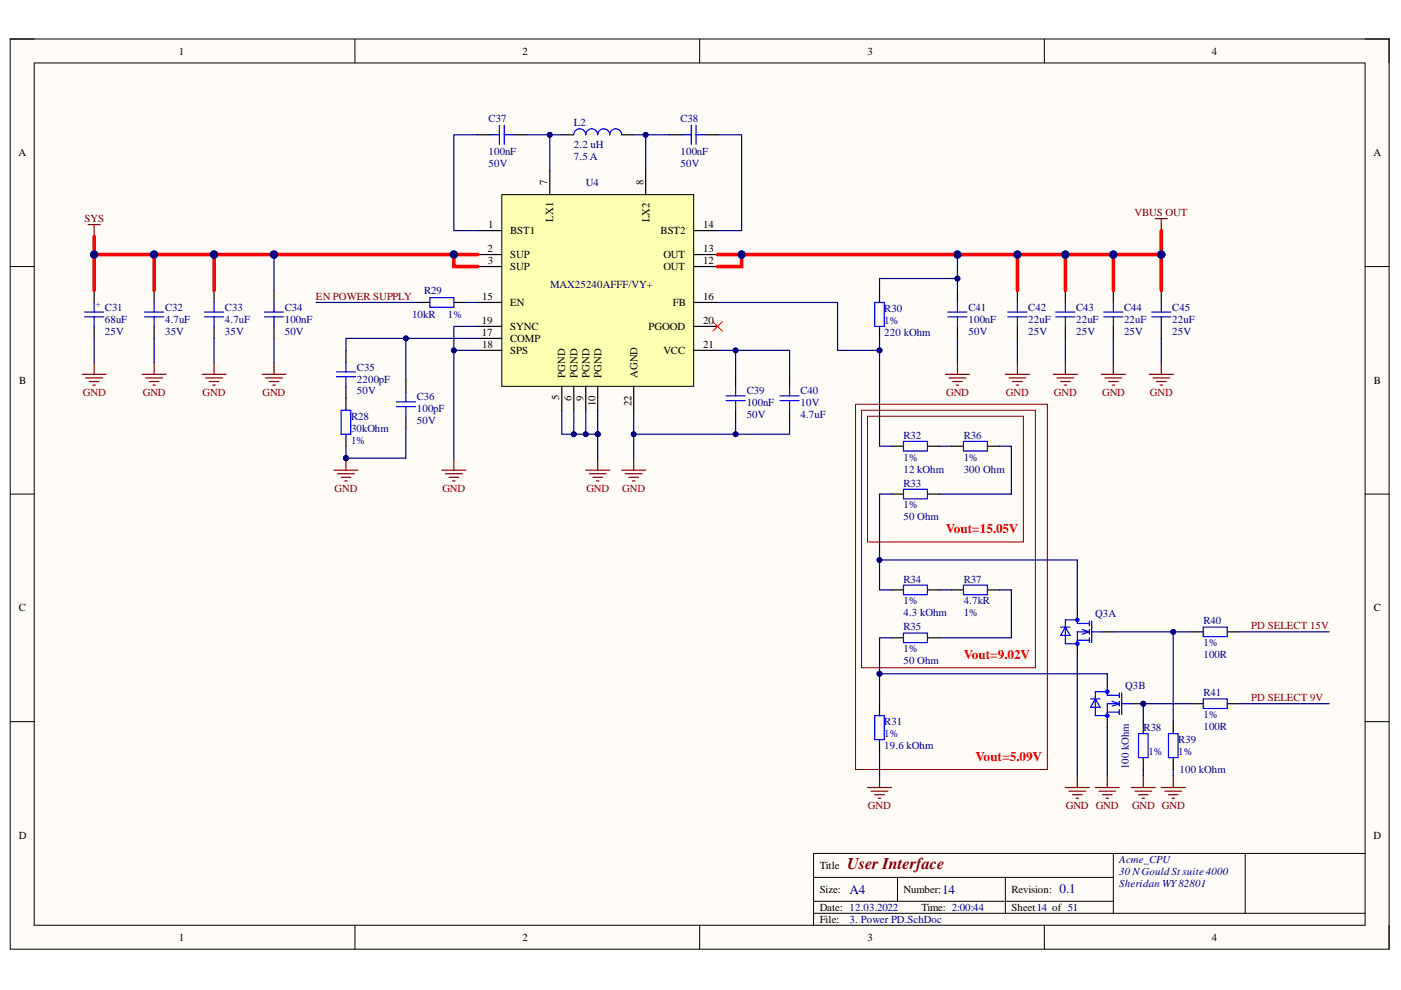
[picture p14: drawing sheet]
<svg xmlns="http://www.w3.org/2000/svg" width="297mm" height="210mm" viewBox="0 0 297 210" stroke-linecap="round" stroke-linejoin="round" font-family="sans-serif">
<defs><g id="words">
<text font-size="3.5" fill="#800000" x="179.6" y="184.3">User Interface</text>
<g font-size="2.8" fill="#f00">
<text x="200.5" y="113">Vout=15.05V</text>
<text x="204.3" y="139.6">Vout=9.02V</text>
<text x="206.9" y="161.3">Vout=5.09V</text>
</g>
<g font-size="2.8" fill="#000080">
<text x="180.1" y="189.5">A4</text>
<text x="199.8" y="189.5">14</text>
<text x="224.6" y="189.2">0.1</text>
</g>
<g font-size="2.3">
<text x="37.9" y="11.6">1</text>
<text x="110.8" y="11.6">2</text>
<text x="183.9" y="11.6">3</text>
<text x="256.9" y="11.6">4</text>
<text x="3.9" y="33.1">A</text>
<text x="291.2" y="33.1">A</text>
<text x="116" y="39.2" transform="rotate(-90 116 39.2)">7</text>
<text x="136.4" y="39.2" transform="rotate(-90 136.4 39.2)">8</text>
<text x="117.3" y="47" transform="rotate(-90 117.3 47)">LX1</text>
<text x="137.7" y="47.1" transform="rotate(-90 137.7 47.1)">LX2</text>
<text x="103.3" y="53.5">2</text>
<text x="103.5" y="48.3">1</text>
<text x="108.2" y="49.7">BST1</text>
<text x="140" y="49.7">BST2</text>
<text x="149.1" y="48.3">14</text>
<text x="149.1" y="53.5">13</text>
<text x="103.4" y="56">3</text>
<text x="108.2" y="54.7">SUP</text>
<text x="108.2" y="57.3">SUP</text>
<text x="140.6" y="57.3">OUT</text>
<text x="140.6" y="54.7">OUT</text>
<text x="149.1" y="56">12</text>
<text x="102.2" y="63.6">15</text>
<text x="108.2" y="64.9">EN</text>
<text x="142.7" y="64.9">FB</text>
<text x="149.1" y="63.6">16</text>
<text x="102.2" y="71.2">17</text>
<text x="102.2" y="68.7">19</text>
<text x="108.2" y="70">SYNC</text>
<text x="137.5" y="70">PGOOD</text>
<text x="149.1" y="68.7">20</text>
<text x="102.2" y="73.8">18</text>
<text x="108.2" y="72.5">COMP</text>
<text x="108.2" y="75">SPS</text>
<text x="140.6" y="75">VCC</text>
<text x="149.1" y="73.8">21</text>
<text x="4.1" y="81.4">B</text>
<text x="119.8" y="80.1" transform="rotate(-90 119.8 80.1)">PGND</text>
<text x="122.5" y="80.1" transform="rotate(-90 122.5 80.1)">PGND</text>
<text x="125" y="80.1" transform="rotate(-90 125 80.1)">PGND</text>
<text x="127.5" y="80.1" transform="rotate(-90 127.5 80.1)">PGND</text>
<text x="135.1" y="80.1" transform="rotate(-90 135.1 80.1)">AGND</text>
<text x="291.3" y="81.4">B</text>
<text x="118.6" y="84.9" transform="rotate(-90 118.6 84.9)">5</text>
<text x="121.2" y="85" transform="rotate(-90 121.2 85)">6</text>
<text x="123.7" y="85" transform="rotate(-90 123.7 85)">9</text>
<text x="126.3" y="86.2" transform="rotate(-90 126.3 86.2)">10</text>
<text x="133.9" y="86.2" transform="rotate(-90 133.9 86.2)">22</text>
<text x="4" y="129.6">C</text>
<text x="291.3" y="129.6">C</text>
<text x="4" y="177.8">D</text>
<text x="291.2" y="177.8">D</text>
<text x="173.8" y="184.3">Title</text>
<text x="173.8" y="189.3">Size:</text>
<text x="191.6" y="189.3">Number:</text>
<text x="214.5" y="189.3">Revision:</text>
<text x="173.8" y="193.1">Date: 12.03.2022</text>
<text x="173.8" y="195.7">File:</text>
<text x="195.4" y="193.1">Time: 2:00:44</text>
<text x="214.5" y="193.1">Sheet14 of 51</text>
<text x="37.9" y="199.5">1</text>
<text x="110.8" y="199.5">2</text>
<text x="183.9" y="199.5">3</text>
<text x="256.9" y="199.5">4</text>
</g>
<g font-size="2.3" fill="#000080">
<text x="103.6" y="25.8">C37</text>
<text x="121.7" y="26.8">L2</text>
<text x="144.3" y="25.8">C38</text>
<text x="103.6" y="32.9">100nF</text>
<text x="103.6" y="35.4">50V</text>
<text x="121.7" y="31.3">2.2 uH</text>
<text x="121.7" y="33.9">7.5 A</text>
<text x="144.3" y="32.9">100nF</text>
<text x="144.3" y="35.4">50V</text>
<text x="124.2" y="39.5">U4</text>
<text x="22.2" y="65.9">C31</text>
<text x="35" y="65.9">C32</text>
<text x="47.7" y="65.9">C33</text>
<text x="60.4" y="65.9">C34</text>
<text x="89.9" y="62.3">R29</text>
<text x="116.6" y="61.1">MAX25240AFFF/VY+</text>
<text x="205.3" y="65.9">C41</text>
<text x="218" y="65.9">C42</text>
<text x="228.2" y="65.9">C43</text>
<text x="238.3" y="65.9">C44</text>
<text x="248.6" y="65.9">C45</text>
<text x="22.2" y="68.4">68uF</text>
<text x="22.2" y="71">25V</text>
<text x="35" y="68.4">4.7uF</text>
<text x="35" y="71">35V</text>
<text x="47.7" y="68.4">4.7uF</text>
<text x="47.7" y="71">35V</text>
<text x="60.4" y="68.4">100nF</text>
<text x="60.4" y="71">50V</text>
<text x="87.4" y="67.4">10kR</text>
<text x="95" y="67.4">1%</text>
<text x="187.5" y="68.7">1%</text>
<text x="187.5" y="71.2">220 kOhm</text>
<text x="187.5" y="66.1">R30</text>
<text x="205.3" y="68.4">100nF</text>
<text x="205.3" y="71">50V</text>
<text x="218" y="68.4">22uF</text>
<text x="218" y="71">25V</text>
<text x="228.2" y="68.4">22uF</text>
<text x="228.2" y="71">25V</text>
<text x="238.3" y="68.4">22uF</text>
<text x="238.3" y="71">25V</text>
<text x="248.6" y="68.4">22uF</text>
<text x="248.6" y="71">25V</text>
<text x="75.7" y="81.1">2200pF</text>
<text x="75.7" y="83.6">50V</text>
<text x="75.7" y="78.6">C35</text>
<text x="158.3" y="83.6">C39</text>
<text x="169.7" y="83.6">C40</text>
<text x="74.4" y="89">R28</text>
<text x="88.4" y="87.4">100pF</text>
<text x="88.4" y="90">50V</text>
<text x="88.4" y="84.9">C36</text>
<text x="158.3" y="86.2">100nF</text>
<text x="158.3" y="88.7">50V</text>
<text x="169.7" y="86.2">10V</text>
<text x="169.7" y="88.7">4.7uF</text>
<text x="74.4" y="91.5">30kOhm</text>
<text x="74.4" y="94.1">1%</text>
<text x="191.6" y="93.1">R32</text>
<text x="204.3" y="93.1">R36</text>
<text x="191.6" y="97.7">1%</text>
<text x="191.6" y="100.2">12 kOhm</text>
<text x="204.3" y="97.7">1%</text>
<text x="204.3" y="100.2">300 Ohm</text>
<text x="191.6" y="107.8">1%</text>
<text x="191.6" y="103.2">R33</text>
<text x="191.6" y="110.3">50 Ohm</text>
<text x="191.6" y="123.5">R34</text>
<text x="204.3" y="123.5">R37</text>
<text x="191.6" y="128.1">1%</text>
<text x="191.6" y="130.6">4.3 kOhm</text>
<text x="204.3" y="128.1">4.7kR</text>
<text x="204.3" y="130.6">1%</text>
<text x="232.2" y="130.9">Q3A</text>
<text x="191.6" y="133.6">R35</text>
<text x="255.1" y="137">1%</text>
<text x="255.1" y="132.4">R40</text>
<text x="191.6" y="138.3">1%</text>
<text x="191.6" y="140.8">50 Ohm</text>
<text x="255.1" y="139.6">100R</text>
<text x="238.6" y="146.2">Q3B</text>
<text x="255.1" y="147.7">R41</text>
<text x="187.5" y="153.8">R31</text>
<text x="242.5" y="155">R38</text>
<text x="255.1" y="152.2">1%</text>
<text x="255.1" y="154.8">100R</text>
<text x="187.5" y="156.3">1%</text>
<text x="187.5" y="158.8">19.6 kOhm</text>
<text x="243.5" y="160.1">1%</text>
<text x="249.8" y="160.1">1%</text>
<text x="249.8" y="157.6">R39</text>
<text x="239.3" y="163.1" transform="rotate(-90 239.3 163.1)">100 kOhm</text>
<text x="250.1" y="163.9">100 kOhm</text>
<text x="237.3" y="183">Acme_CPU</text>
<text x="237.3" y="185.5">30 NGould St suite 4000</text>
<text x="237.3" y="188.1">Sheridan WY82801</text>
<text x="180.1" y="195.7">3. Power PD.SchDoc</text>
</g>
<g font-size="2.3" fill="#800000">
<text x="17.9" y="47.1">SYS</text>
<text x="240.5" y="45.8">VBUS OUT</text>
<text x="67" y="63.6">EN POWER SUPPLY</text>
<text x="17.6" y="83.9">GND</text>
<text x="30.3" y="83.9">GND</text>
<text x="43" y="83.9">GND</text>
<text x="55.6" y="83.9">GND</text>
<text x="200.6" y="83.9">GND</text>
<text x="213.3" y="83.9">GND</text>
<text x="223.4" y="83.9">GND</text>
<text x="233.7" y="83.9">GND</text>
<text x="243.8" y="83.9">GND</text>
<text x="71" y="104.3">GND</text>
<text x="93.8" y="104.3">GND</text>
<text x="124.3" y="104.3">GND</text>
<text x="131.9" y="104.3">GND</text>
<text x="265.3" y="133.4">PD SELECT 15V</text>
<text x="265.3" y="148.7">PD SELECT 9V</text>
<text x="184" y="171.5">GND</text>
<text x="226" y="171.5">GND GND</text>
<text x="240" y="171.5">GND GND</text>
</g>
<text font-size="1.9" fill="#00f" x="20.4" y="64.1" transform="rotate(90 20.4 64.1)">+</text>
</g></defs>
<path d="M2.2 8.3h292.3v193h-292.3z" fill-rule="evenodd" fill="#fffcf8"/>
<path d="M2.2 8.3h292.3v193h-292.3z" fill="none" stroke="#000" stroke-width=".21"/>
<path d="M7.3 13.3h282.1v182.9h-282.1z" fill-rule="evenodd" fill="#fffcf8"/>
<g fill="none" stroke="#000" stroke-width=".21">
<path d="M2.2 8.3h5.1M7.3 13.3h282.1v182.9h-282.1zM75.3 8.3v5M148.3 8.3v5M221.4 8.3v5M289.4 8.3h5.1v5M2.2 56.5h5.1M289.4 56.5h5.1M2.2 104.8h5.1M289.4 104.8h5.1M2.2 153h5.1M289.4 153h5.1"/>
<path d="M75.3 196.2v5.1M148.3 196.2v5.1M172.5 186h63.5M172.5 193.6h116.9M172.5 191.1h63.5M190.3 186v5.1M213.2 186v7.6M221.4 196.2v5.1M236 180.9v12.7M264 180.9v12.7M289.4 180.9h-116.9v15.3M294.5 196.2v5.1"/>
</g>
<path d="M106.4 41.3h40.7v40.6h-40.7z" fill-rule="evenodd" fill="#ffffb0"/>
<path d="M106.4 41.3h40.7v40.6h-40.7z" fill="none" stroke="#000" stroke-width=".21"/>
<g fill="none" stroke="#000" stroke-width=".25">
<path d="M101.3 28.6h2.6M108.9 28.6h2.6M116.6 36.2v5.1M136.9 36.2v5.1M142 28.6h2.5M149.6 28.6h2.6M101.3 56.5h5.1M101.3 54h5.1M101.3 48.9h5.1M147.1 56.5h5.1M147.1 54h5.1M147.1 48.9h5.1"/>
<path d="M101.3 69.2h5.1M101.3 64.1h5.1M101.3 74.3h5.1M101.3 71.7h5.1M147.1 69.2h5.1M147.1 64.1h5.1M147.1 74.3h5.1M167.4 79.4v2.5M215.7 61.6v2.5M215.7 69.2v2.5M225.9 61.6v2.5M225.9 69.2v2.5"/>
<path d="M236 61.6v2.5M236 69.2v2.5M246.2 61.6v2.5M246.2 69.2v2.5M119.1 81.9v5.1M121.6 81.9v5.1M124.2 81.9v5.1M126.7 81.9v5.1M134.4 81.9v5.1M167.4 87v2.5"/>
</g>
<g fill="none" stroke="#00f" stroke-width=".25">
<path d="M103.9 28.6h2M105.9 26.5v4.1M106.9 26.5v4.1M106.9 28.6h2M144.5 28.6h2.1M146.6 26.5v4.1M147.6 28.6h2M147.6 26.5v4.1M213.7 66.2h4M213.7 67.2h4M215.7 64.1v2.1M215.7 67.2v2"/>
<path d="M223.8 66.2h4.1M223.8 67.2h4.1M225.9 64.1v2.1M225.9 67.2v2M234 66.2h4.1M234 67.2h4.1M236 64.1v2.1M236 67.2v2M244.2 66.2h4M244.2 67.2h4M246.2 64.1v2.1M246.2 67.2v2"/>
<path d="M165.4 83.9h4M165.4 85h4M167.4 81.9v2M167.4 85v2"/>
</g>
<g fill="none" stroke="#800000" stroke-width=".25">
<path d="M18.7 47.6h2.5M20 47.6v2.6M244.9 46.4h2.6M246.2 46.4v2.5M30.1 79.4h5.1M32.7 76.8v2.6M42.8 79.4h5.1M45.4 76.8v2.6M55.6 79.4h5M58.1 76.8v2.6M200.5 79.4h5M203 76.8v2.6"/>
<path d="M213.2 79.4h5M215.7 76.8v2.6M223.3 79.4h5.1M225.9 76.8v2.6M233.5 79.4h5.1M236 76.8v2.6M243.7 79.4h5.1M246.2 76.8v2.6M30.9 80.1h3.6M31.7 80.9h2M32.4 81.7h.5M43.6 80.1h3.6"/>
<path d="M44.4 80.9h2M45.1 81.7h.5M56.3 80.1h3.6M57.1 80.9h2M57.8 81.7h.5M70.8 99.7h5.1M73.3 97.1v2.6M93.7 99.7h5.1M96.2 97.1v2.6M124.2 99.7h5.1M126.7 97.1v2.6M201.2 80.1h3.6"/>
<path d="M202 80.9h2M202.7 81.7h.6M213.9 80.1h3.6M214.7 80.9h2M215.5 81.7h.5M224.1 80.1h3.6M224.9 80.9h2M225.6 81.7h.5M234.3 80.1h3.5M235 80.9h2.1M235.8 81.7h.5M244.4 80.1h3.6"/>
<path d="M245.2 80.9h2M246 81.7h.5M71.6 100.4h3.5M72.3 101.2h2.1M73.1 102h.5M94.4 100.4h3.6M95.2 101.2h2M96 102h.5M125 100.4h3.5M125.7 101.2h2M126.5 102h.5"/>
</g>
<circle cx="73.3" cy="97.1" r=".51" fill="#000080"/>
<circle cx="73.3" cy="97.1" r=".51" fill="none" stroke="#000080" stroke-width=".21"/>
<path d="M88.6 64.1h2.5M96.2 64.1h2.6" fill="none" stroke="#000" stroke-width=".25"/>
<path d="M91.1 63.1h5.1v2h-5.1z" fill="none" stroke="#00f" stroke-width=".25"/>
<path d="M183.9 167h5.1M184.7 167.7h3.6M185.5 168.5h2M186.2 169.3h.5M186.5 164.4v2.6" fill="none" stroke="#800000" stroke-width=".25"/>
<path d="M181.4 85.7h40.7v77.5h-40.7zM182.7 87h36.8v54.6h-36.8zM183.9 88.3h33.1v26.6h-33.1z" fill="none" stroke="#800000" stroke-width=".21"/>
<circle cx="242.4" cy="149.2" r=".51" fill="#000080"/>
<circle cx="242.4" cy="149.2" r=".51" fill="none" stroke="#000080" stroke-width=".21"/>
<path d="M234.8 144.1v2.6M239.9 149.2h2.5" fill="none" stroke="#000" stroke-width=".25"/>
<circle cx="242.4" cy="149.2" r=".51" fill="#000080"/>
<circle cx="242.4" cy="149.2" r=".51" fill="none" stroke="#000080" stroke-width=".21"/>
<path d="M234.8 151.7v2.6" fill="none" stroke="#000" stroke-width=".25"/>
<path d="M231.2 148.2h2M234.8 151h2.5M237.3 147.4h-2.5v-.7h-2.6v5h2.6v-2.5h2.5M237.3 146.9v1M237.3 148.7v1M237.3 150.5v1M237.8 149.2h2.1M237.8 146.9v4.6" fill="none" stroke="#00f" stroke-width=".25"/>
<circle cx="234.8" cy="146.7" r=".38" fill="#00f"/>
<circle cx="234.8" cy="146.7" r=".38" fill="none" stroke="#00f" stroke-width=".21"/>
<circle cx="234.8" cy="151.7" r=".38" fill="#00f"/>
<circle cx="234.8" cy="151.7" r=".38" fill="none" stroke="#00f" stroke-width=".21"/>
<path d="M224.9 133h2M228.4 135.7h2.6M231 132.2h-2.6v-.8h-2.5v5.1h2.5v-2.5h2.6M231 131.7v1M231 133.5v1M231 135.2v1M231.5 134h2M231.5 131.7v4.5M232.2 148.2l1 1.8h-2zM235.8 148.7l1.5 .5-1.5 .5" fill="none" stroke="#00f" stroke-width=".25"/>
<path d="M228.4 128.9v2.5M228.4 136.5v2.5M233.5 134h2.5" fill="none" stroke="#000" stroke-width=".25"/>
<circle cx="228.4" cy="131.4" r=".38" fill="#00f"/>
<circle cx="228.4" cy="131.4" r=".38" fill="none" stroke="#00f" stroke-width=".21"/>
<circle cx="228.4" cy="136.5" r=".38" fill="#00f"/>
<circle cx="228.4" cy="136.5" r=".38" fill="none" stroke="#00f" stroke-width=".21"/>
<g fill="none" stroke="#00f" stroke-width=".25">
<path d="M121.6 28.6a1.27 1.27 0 0 1 1.3-1.3 1.27 1.27 0 0 1 1.3 1.3 1.27 1.27 0 0 1 1.3-1.3 1.27 1.27 0 0 1 1.2 1.3 1.27 1.27 0 0 1 1.3-1.3 1.27 1.27 0 0 1 1.3 1.3 1.27 1.27 0 0 1 1.2-1.3 1.27 1.27 0 0 1 1.3 1.3M17.9 66.2h4.1M17.9 67.2h4.1M20 64.1v2.1M20 67.2v2M30.6 66.2h4.1M30.6 67.2h4.1M32.7 64.1v2.1M32.7 67.2v2M43.4 66.2h4M43.4 67.2h4M45.4 64.1v2.1"/>
<path d="M45.4 67.2v2M56.1 66.2h4M56.1 67.2h4M58.1 64.1v2.1M58.1 67.2v2M71.3 78.9h4.1M71.3 79.9h4.1M73.3 76.8v2.1M73.3 79.9v2M185.5 64.1h2v5.1h-2zM201 66.2h4M201 67.2h4"/>
<path d="M203 64.1v2.1M203 67.2v2M72.3 87h2.1v5.1h-2.1zM84 85.2h4.1M84 86.2h4.1M86.1 83.2v2M86.1 86.2v2.1M153.9 83.9h4.1M153.9 85h4.1M156 81.9v2M156 85v2M191.6 93.6h5v2h-5z"/>
<path d="M204.3 93.6h5.1v2h-5.1zM191.6 103.7h5v2.1h-5zM191.6 124.1h5v2h-5zM191.6 134.2h5v2h-5zM204.3 124.1h5.1v2h-5.1zM225.9 133l1 1.7h-2zM229.4 133.5l1.6 .5-1.6 .5M255.1 133h5.1v2h-5.1zM185.5 151.7h2v5.1h-2zM241.4 155.6h2v5h-2zM247.7 155.6h2.1v5h-2.1zM255.1 148.2h5.1v2h-5.1z"/>
</g>
<g fill="none" stroke="#800000" stroke-width=".25">
<path d="M17.4 79.4h5.1M20 76.8v2.6M18.2 80.1h3.5M18.9 80.9h2.1M19.7 81.7h.5M131.8 99.7h5.1M134.4 97.1v2.6M132.6 100.4h3.5M133.3 101.2h2.1M134.1 102h.5M225.9 167h5.1M226.6 167.7h3.6"/>
<path d="M227.4 168.5h2M228.2 169.3h.5M228.4 164.4v2.6M232.2 167h5.1M233 167.7h3.6M233.8 168.5h2M234.5 169.3h.5M234.8 164.4v2.6M239.9 167h5M240.6 167.7h3.6M241.4 168.5h2M242.1 169.3h.6"/>
<path d="M242.4 164.4v2.6M246.2 167h5.1M247 167.7h3.5M247.7 168.5h2.1M248.5 169.3h.5M248.8 164.4v2.6"/>
</g>
<g fill="none" stroke="#000" stroke-width=".25">
<path d="M119.1 28.6h2.5M131.8 28.6h2.6M20 61.6v2.5M20 69.2v2.5M32.7 61.6v2.5M32.7 69.2v2.5M45.4 61.6v2.5M45.4 69.2v2.5M58.1 61.6v2.5M58.1 69.2v2.5M73.3 74.3v2.5M156 79.4v2.5"/>
<path d="M186.5 61.6v2.5M186.5 69.2v2.5M203 61.6v2.5M203 69.2v2.5M73.3 81.9v5.1M73.3 92.1v2.5M86.1 80.6v2.6M86.1 88.3v2.5M156 87v2.5M189 94.6h2.6M196.6 94.6h2.6M201.7 94.6h2.6"/>
<path d="M209.4 94.6h2.5M189 104.8h2.6M196.6 104.8h2.6M189 125.1h2.6M189 135.2h2.6M196.6 125.1h2.6M196.6 135.2h2.6M201.7 125.1h2.6M209.4 125.1h2.5M252.6 134h2.5M260.2 134h2.5M186.5 149.2v2.5"/>
<path d="M186.5 156.8v2.6M242.4 153v2.6M248.8 153v2.6M252.6 149.2h2.5M260.2 149.2h2.5M242.4 160.6v2.6M248.8 160.6v2.6"/>
</g>
<path d="M151.1 68.2l2.1 2M153.2 68.2l-2.1 2" fill="none" stroke="#f00" stroke-width=".21"/>
<path d="M119.1 28.6h-2.5v7.6" fill="none" stroke="#000080" stroke-width=".25"/>
<circle cx="116.6" cy="28.6" r=".51" fill="#000080"/>
<circle cx="116.6" cy="28.6" r=".51" fill="none" stroke="#000080" stroke-width=".21"/>
<path d="M134.4 28.6h2.5v7.6" fill="none" stroke="#000080" stroke-width=".25"/>
<circle cx="136.9" cy="28.6" r=".51" fill="#000080"/>
<circle cx="136.9" cy="28.6" r=".51" fill="none" stroke="#000080" stroke-width=".21"/>
<path d="M111.5 28.6h5.1" fill="none" stroke="#000080" stroke-width=".25"/>
<circle cx="116.6" cy="28.6" r=".51" fill="#000080"/>
<circle cx="116.6" cy="28.6" r=".51" fill="none" stroke="#000080" stroke-width=".21"/>
<path d="M136.9 28.6h5.1" fill="none" stroke="#000080" stroke-width=".25"/>
<circle cx="136.9" cy="28.6" r=".51" fill="#000080"/>
<circle cx="136.9" cy="28.6" r=".51" fill="none" stroke="#000080" stroke-width=".21"/>
<path d="M101.3 28.6h-5.1v20.3h5.1M152.2 28.6h5v20.3h-5M119.1 87v5.1h7.6" fill="none" stroke="#000080" stroke-width=".25"/>
<circle cx="121.6" cy="92.1" r=".51" fill="#000080"/>
<circle cx="121.6" cy="92.1" r=".51" fill="none" stroke="#000080" stroke-width=".21"/>
<circle cx="124.2" cy="92.1" r=".51" fill="#000080"/>
<circle cx="124.2" cy="92.1" r=".51" fill="none" stroke="#000080" stroke-width=".21"/>
<circle cx="126.7" cy="92.1" r=".51" fill="#000080"/>
<circle cx="126.7" cy="92.1" r=".51" fill="none" stroke="#000080" stroke-width=".21"/>
<path d="M126.7 87v5.1" fill="none" stroke="#000080" stroke-width=".25"/>
<circle cx="126.7" cy="92.1" r=".51" fill="#000080"/>
<circle cx="126.7" cy="92.1" r=".51" fill="none" stroke="#000080" stroke-width=".21"/>
<path d="M124.2 87v5.1" fill="none" stroke="#000080" stroke-width=".25"/>
<circle cx="124.2" cy="92.1" r=".51" fill="#000080"/>
<circle cx="124.2" cy="92.1" r=".51" fill="none" stroke="#000080" stroke-width=".21"/>
<path d="M121.6 87v5.1" fill="none" stroke="#000080" stroke-width=".25"/>
<circle cx="121.6" cy="92.1" r=".51" fill="#000080"/>
<circle cx="121.6" cy="92.1" r=".51" fill="none" stroke="#000080" stroke-width=".21"/>
<path d="M126.7 92.1v5" fill="none" stroke="#000080" stroke-width=".25"/>
<circle cx="126.7" cy="92.1" r=".51" fill="#000080"/>
<circle cx="126.7" cy="92.1" r=".51" fill="none" stroke="#000080" stroke-width=".21"/>
<path d="M45.4 54v7.6" fill="none" stroke="#f00" stroke-width=".76"/>
<circle cx="45.4" cy="54" r=".76" fill="#000080"/>
<circle cx="45.4" cy="54" r=".76" fill="none" stroke="#000080" stroke-width=".21"/>
<path d="M32.7 71.7v5.1M45.4 71.7v5.1M58.1 71.7v5.1" fill="none" stroke="#000080" stroke-width=".25"/>
<path d="M20 50.2v3.8h12.7" fill="none" stroke="#f00" stroke-width=".76"/>
<circle cx="20" cy="54" r=".76" fill="#000080"/>
<circle cx="20" cy="54" r=".76" fill="none" stroke="#000080" stroke-width=".21"/>
<circle cx="32.7" cy="54" r=".76" fill="#000080"/>
<circle cx="32.7" cy="54" r=".76" fill="none" stroke="#000080" stroke-width=".21"/>
<path d="M246.2 54v7.6" fill="none" stroke="#f00" stroke-width=".76"/>
<circle cx="246.2" cy="54" r=".76" fill="#000080"/>
<circle cx="246.2" cy="54" r=".76" fill="none" stroke="#000080" stroke-width=".21"/>
<path d="M236 54v7.6" fill="none" stroke="#f00" stroke-width=".76"/>
<circle cx="236" cy="54" r=".76" fill="#000080"/>
<circle cx="236" cy="54" r=".76" fill="none" stroke="#000080" stroke-width=".21"/>
<path d="M225.9 54v7.6" fill="none" stroke="#f00" stroke-width=".76"/>
<circle cx="225.9" cy="54" r=".76" fill="#000080"/>
<circle cx="225.9" cy="54" r=".76" fill="none" stroke="#000080" stroke-width=".21"/>
<path d="M215.7 54v7.6" fill="none" stroke="#f00" stroke-width=".76"/>
<circle cx="215.7" cy="54" r=".76" fill="#000080"/>
<circle cx="215.7" cy="54" r=".76" fill="none" stroke="#000080" stroke-width=".21"/>
<path d="M203 54v7.6" fill="none" stroke="#000080" stroke-width=".25"/>
<circle cx="203" cy="54" r=".76" fill="#000080"/>
<circle cx="203" cy="54" r=".76" fill="none" stroke="#000080" stroke-width=".21"/>
<circle cx="203" cy="59.1" r=".51" fill="#000080"/>
<circle cx="203" cy="59.1" r=".51" fill="none" stroke="#000080" stroke-width=".21"/>
<path d="M203 71.7v5.1M215.7 71.7v5.1M225.9 71.7v5.1M236 71.7v5.1M246.2 71.7v5.1" fill="none" stroke="#000080" stroke-width=".25"/>
<path d="M246.2 48.9v5.1" fill="none" stroke="#f00" stroke-width=".76"/>
<circle cx="246.2" cy="54" r=".76" fill="#000080"/>
<circle cx="246.2" cy="54" r=".76" fill="none" stroke="#000080" stroke-width=".21"/>
<path d="M98.8 64.1h2.5M86.1 90.8v6.3h-12.8" fill="none" stroke="#000080" stroke-width=".25"/>
<circle cx="73.3" cy="97.1" r=".51" fill="#000080"/>
<circle cx="73.3" cy="97.1" r=".51" fill="none" stroke="#000080" stroke-width=".21"/>
<path d="M203 59.1h-16.5v2.5M67 64.1h21.6" fill="none" stroke="#000080" stroke-width=".25"/>
<circle cx="203" cy="59.1" r=".51" fill="#000080"/>
<circle cx="203" cy="59.1" r=".51" fill="none" stroke="#000080" stroke-width=".21"/>
<path d="M228.4 139v25.4M186.5 142.9h48.3v1.2M186.5 159.4v5M234.8 154.3v10.1" fill="none" stroke="#000080" stroke-width=".25"/>
<circle cx="186.5" cy="142.9" r=".51" fill="#000080"/>
<circle cx="186.5" cy="142.9" r=".51" fill="none" stroke="#000080" stroke-width=".21"/>
<path d="M252.6 149.2h-10.2v3.8M242.4 163.2v1.2M248.8 163.2v1.2" fill="none" stroke="#000080" stroke-width=".25"/>
<circle cx="242.4" cy="149.2" r=".51" fill="#000080"/>
<circle cx="242.4" cy="149.2" r=".51" fill="none" stroke="#000080" stroke-width=".21"/>
<path d="M248.8 134v19" fill="none" stroke="#000080" stroke-width=".25"/>
<circle cx="248.8" cy="134" r=".51" fill="#000080"/>
<circle cx="248.8" cy="134" r=".51" fill="none" stroke="#000080" stroke-width=".21"/>
<path d="M236 134h16.6" fill="none" stroke="#000080" stroke-width=".25"/>
<circle cx="248.8" cy="134" r=".51" fill="#000080"/>
<circle cx="248.8" cy="134" r=".51" fill="none" stroke="#000080" stroke-width=".21"/>
<path d="M262.7 134h19.1M262.7 149.2h19.1" fill="none" stroke="#000080" stroke-width=".25"/>
<path d="M101.3 54h-68.6v7.6" fill="none" stroke="#f00" stroke-width=".76"/>
<circle cx="32.7" cy="54" r=".76" fill="#000080"/>
<circle cx="32.7" cy="54" r=".76" fill="none" stroke="#000080" stroke-width=".21"/>
<circle cx="45.4" cy="54" r=".76" fill="#000080"/>
<circle cx="45.4" cy="54" r=".76" fill="none" stroke="#000080" stroke-width=".21"/>
<circle cx="58.1" cy="54" r=".76" fill="#000080"/>
<circle cx="58.1" cy="54" r=".76" fill="none" stroke="#000080" stroke-width=".21"/>
<circle cx="96.2" cy="54" r=".76" fill="#000080"/>
<circle cx="96.2" cy="54" r=".76" fill="none" stroke="#000080" stroke-width=".21"/>
<path d="M96.2 54v2.5h5.1" fill="none" stroke="#f00" stroke-width=".76"/>
<circle cx="96.2" cy="54" r=".76" fill="#000080"/>
<circle cx="96.2" cy="54" r=".76" fill="none" stroke="#000080" stroke-width=".21"/>
<path d="M157.2 54v2.5h-5" fill="none" stroke="#f00" stroke-width=".76"/>
<circle cx="157.2" cy="54" r=".76" fill="#000080"/>
<circle cx="157.2" cy="54" r=".76" fill="none" stroke="#000080" stroke-width=".21"/>
<path d="M58.1 54v7.6" fill="none" stroke="#000080" stroke-width=".25"/>
<circle cx="58.1" cy="54" r=".76" fill="#000080"/>
<circle cx="58.1" cy="54" r=".76" fill="none" stroke="#000080" stroke-width=".21"/>
<path d="M20 71.7v5.1" fill="none" stroke="#000080" stroke-width=".25"/>
<path d="M20 54v7.6" fill="none" stroke="#f00" stroke-width=".76"/>
<circle cx="20" cy="54" r=".76" fill="#000080"/>
<circle cx="20" cy="54" r=".76" fill="none" stroke="#000080" stroke-width=".21"/>
<path d="M152.2 74.3h15.2v5.1" fill="none" stroke="#000080" stroke-width=".25"/>
<circle cx="156" cy="74.3" r=".51" fill="#000080"/>
<circle cx="156" cy="74.3" r=".51" fill="none" stroke="#000080" stroke-width=".21"/>
<path d="M156 74.3v5.1" fill="none" stroke="#000080" stroke-width=".25"/>
<circle cx="156" cy="74.3" r=".51" fill="#000080"/>
<circle cx="156" cy="74.3" r=".51" fill="none" stroke="#000080" stroke-width=".21"/>
<path d="M134.4 87v10.1" fill="none" stroke="#000080" stroke-width=".25"/>
<circle cx="134.4" cy="92.1" r=".51" fill="#000080"/>
<circle cx="134.4" cy="92.1" r=".51" fill="none" stroke="#000080" stroke-width=".21"/>
<path d="M167.4 89.5v2.6h-33" fill="none" stroke="#000080" stroke-width=".25"/>
<circle cx="156" cy="92.1" r=".51" fill="#000080"/>
<circle cx="156" cy="92.1" r=".51" fill="none" stroke="#000080" stroke-width=".21"/>
<circle cx="134.4" cy="92.1" r=".51" fill="#000080"/>
<circle cx="134.4" cy="92.1" r=".51" fill="none" stroke="#000080" stroke-width=".21"/>
<path d="M156 89.5v2.6" fill="none" stroke="#000080" stroke-width=".25"/>
<circle cx="156" cy="92.1" r=".51" fill="#000080"/>
<circle cx="156" cy="92.1" r=".51" fill="none" stroke="#000080" stroke-width=".21"/>
<path d="M101.3 69.2h-5.1v27.9" fill="none" stroke="#000080" stroke-width=".25"/>
<circle cx="96.2" cy="74.3" r=".51" fill="#000080"/>
<circle cx="96.2" cy="74.3" r=".51" fill="none" stroke="#000080" stroke-width=".21"/>
<path d="M96.2 74.3h5.1" fill="none" stroke="#000080" stroke-width=".25"/>
<circle cx="96.2" cy="74.3" r=".51" fill="#000080"/>
<circle cx="96.2" cy="74.3" r=".51" fill="none" stroke="#000080" stroke-width=".21"/>
<path d="M73.3 94.6v2.5" fill="none" stroke="#000080" stroke-width=".25"/>
<circle cx="73.3" cy="97.1" r=".51" fill="#000080"/>
<circle cx="73.3" cy="97.1" r=".51" fill="none" stroke="#000080" stroke-width=".21"/>
<path d="M86.1 71.7v8.9" fill="none" stroke="#000080" stroke-width=".25"/>
<circle cx="86.1" cy="71.7" r=".51" fill="#000080"/>
<circle cx="86.1" cy="71.7" r=".51" fill="none" stroke="#000080" stroke-width=".21"/>
<path d="M101.3 71.7h-28v2.6" fill="none" stroke="#000080" stroke-width=".25"/>
<circle cx="86.1" cy="71.7" r=".51" fill="#000080"/>
<circle cx="86.1" cy="71.7" r=".51" fill="none" stroke="#000080" stroke-width=".21"/>
<path d="M152.2 54h94" fill="none" stroke="#f00" stroke-width=".76"/>
<circle cx="157.2" cy="54" r=".76" fill="#000080"/>
<circle cx="157.2" cy="54" r=".76" fill="none" stroke="#000080" stroke-width=".21"/>
<circle cx="203" cy="54" r=".76" fill="#000080"/>
<circle cx="203" cy="54" r=".76" fill="none" stroke="#000080" stroke-width=".21"/>
<circle cx="215.7" cy="54" r=".76" fill="#000080"/>
<circle cx="215.7" cy="54" r=".76" fill="none" stroke="#000080" stroke-width=".21"/>
<circle cx="225.9" cy="54" r=".76" fill="#000080"/>
<circle cx="225.9" cy="54" r=".76" fill="none" stroke="#000080" stroke-width=".21"/>
<circle cx="236" cy="54" r=".76" fill="#000080"/>
<circle cx="236" cy="54" r=".76" fill="none" stroke="#000080" stroke-width=".21"/>
<circle cx="246.2" cy="54" r=".76" fill="#000080"/>
<circle cx="246.2" cy="54" r=".76" fill="none" stroke="#000080" stroke-width=".21"/>
<path d="M152.2 64.1h25.4v10.2h8.9" fill="none" stroke="#000080" stroke-width=".25"/>
<circle cx="186.5" cy="74.3" r=".51" fill="#000080"/>
<circle cx="186.5" cy="74.3" r=".51" fill="none" stroke="#000080" stroke-width=".21"/>
<path d="M189 135.2h-2.5v14" fill="none" stroke="#000080" stroke-width=".25"/>
<circle cx="186.5" cy="142.9" r=".51" fill="#000080"/>
<circle cx="186.5" cy="142.9" r=".51" fill="none" stroke="#000080" stroke-width=".21"/>
<path d="M186.5 71.7v22.9h2.5M199.2 125.1h2.5M211.9 125.1h2.5v10.1h-15.2" fill="none" stroke="#000080" stroke-width=".25"/>
<circle cx="186.5" cy="74.3" r=".51" fill="#000080"/>
<circle cx="186.5" cy="74.3" r=".51" fill="none" stroke="#000080" stroke-width=".21"/>
<path d="M199.2 94.6h2.5M211.9 94.6h2.5v10.2h-15.2M189 104.8h-2.5v20.3h2.5" fill="none" stroke="#000080" stroke-width=".25"/>
<circle cx="186.5" cy="118.7" r=".51" fill="#000080"/>
<circle cx="186.5" cy="118.7" r=".51" fill="none" stroke="#000080" stroke-width=".21"/>
<path d="M186.5 118.7h41.9v10.2" fill="none" stroke="#000080" stroke-width=".25"/>
<circle cx="186.5" cy="118.7" r=".51" fill="#000080"/>
<circle cx="186.5" cy="118.7" r=".51" fill="none" stroke="#000080" stroke-width=".21"/>
<use href="#words"/>
</svg>
